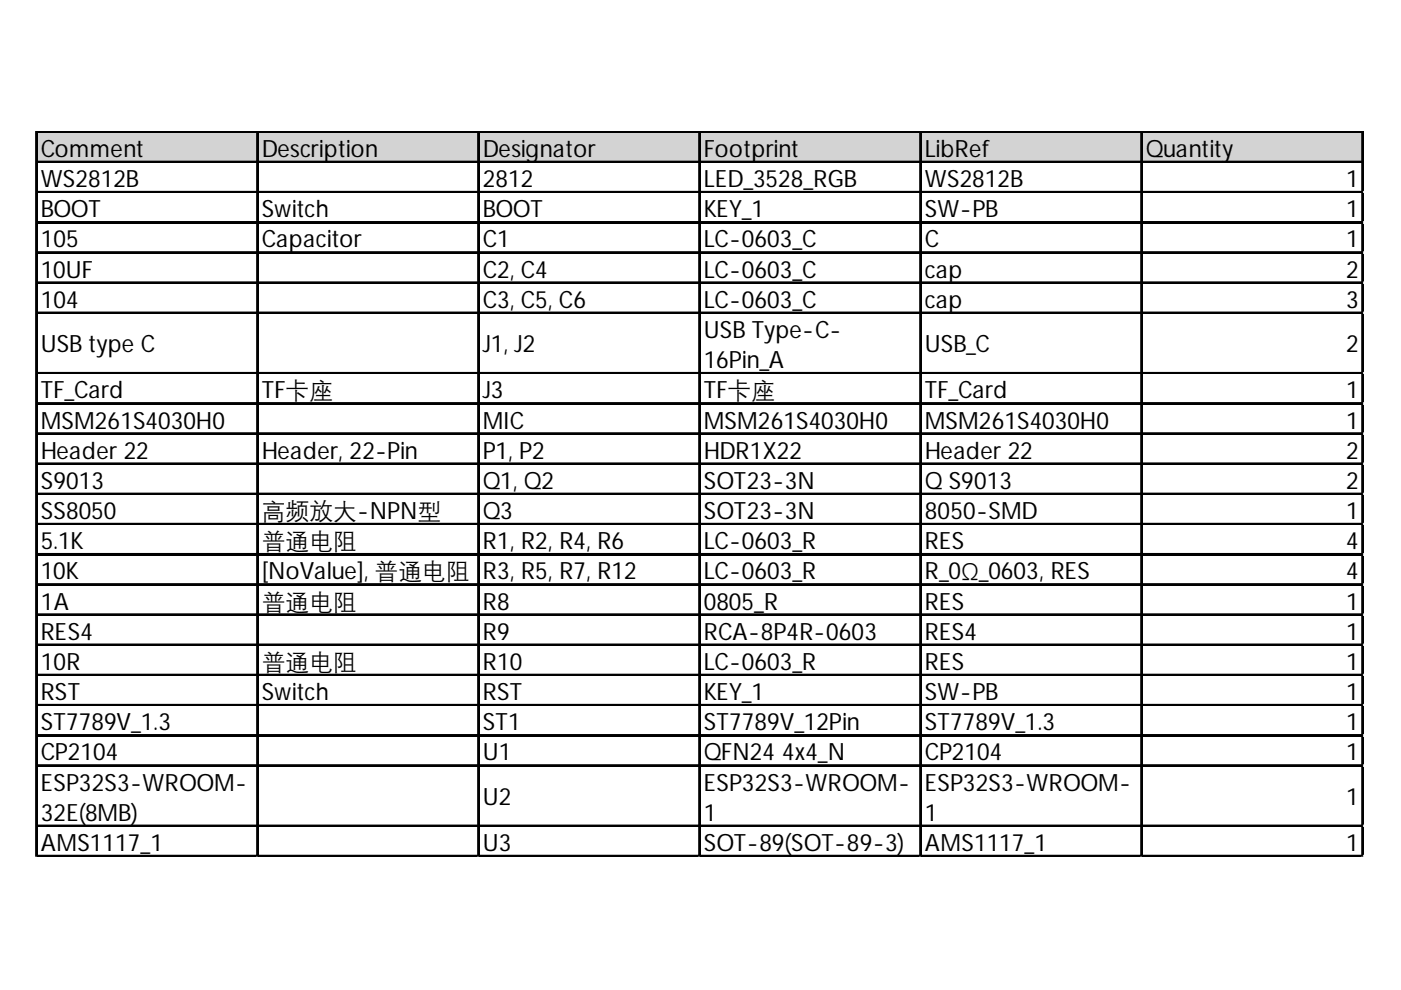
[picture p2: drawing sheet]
<svg xmlns="http://www.w3.org/2000/svg" width="297mm" height="210mm" viewBox="0 0 297 210" stroke-linecap="round" stroke-linejoin="round" font-family="sans-serif">
<defs><g id="words">
<g font-size="5.1">
<text x="8.6" y="33.3">Comment</text>
<text x="55.5" y="33.3">Description</text>
<text x="102.3" y="33.3">Designator</text>
<text x="149.2" y="33.3">Footprint</text>
<text x="196.1" y="33.3">LibRef</text>
<text x="242.9" y="33.3">Quantity</text>
<text x="8.6" y="39.7">WS2812B</text>
<text x="102.3" y="39.7">2812</text>
<text x="149.2" y="39.7">LED_3528_RGB</text>
<text x="196.1" y="39.7">WS2812B</text>
<text x="285.4" y="39.7">1</text>
<text x="8.6" y="46.1">BOOT</text>
<text x="55.5" y="46.1">Switch</text>
<text x="102.3" y="46.1">BOOT</text>
<text x="149.2" y="46.1">KEY_1</text>
<text x="196.1" y="46.1">SW-PB</text>
<text x="285.4" y="46.1">1</text>
<text x="8.6" y="52.5">105</text>
<text x="55.5" y="52.5">Capacitor</text>
<text x="102.3" y="52.5">C1</text>
<text x="149.2" y="52.5">LC-0603_C</text>
<text x="196.1" y="52.5">C</text>
<text x="285.4" y="52.5">1</text>
<text x="8.6" y="58.9">10UF</text>
<text x="102.3" y="58.9">C2, C4</text>
<text x="149.2" y="58.9">LC-0603_C</text>
<text x="196.1" y="58.9">cap</text>
<text x="285.4" y="58.9">2</text>
<text x="8.6" y="65.3">104</text>
<text x="102.3" y="65.3">C3, C5, C6</text>
<text x="149.2" y="65.3">LC-0603_C</text>
<text x="196.1" y="65.3">cap</text>
<text x="285.4" y="65.3">3</text>
<text x="149.2" y="71.7">USBType-C-</text>
<text x="8.6" y="74.7">USBtype C</text>
<text x="102.3" y="74.7">J1, J2</text>
<text x="196.1" y="74.7">USB_C</text>
<text x="285.4" y="74.7">2</text>
<text x="149.2" y="78.1">16Pin_A</text>
<text x="8.6" y="84.5">TF_Card</text>
<text x="55.5" y="84.5">TF卡座</text>
<text x="102.3" y="84.5">J3</text>
<text x="149.2" y="84.5">TF卡座</text>
<text x="196.1" y="84.5">TF_Card</text>
<text x="285.4" y="84.5">1</text>
<text x="8.6" y="90.9">MSM261S4030H0</text>
<text x="102.3" y="90.9">MIC</text>
<text x="149.2" y="90.9">MSM261S4030H0</text>
<text x="196.1" y="90.9">MSM261S4030H0</text>
<text x="285.4" y="90.9">1</text>
<text x="8.6" y="97.3">Header 22</text>
<text x="55.5" y="97.3">Header, 22-Pin</text>
<text x="102.3" y="97.3">P1, P2</text>
<text x="149.2" y="97.3">HDR1X22</text>
<text x="196.1" y="97.3">Header 22</text>
<text x="285.4" y="97.3">2</text>
<text x="8.6" y="103.7">S9013</text>
<text x="102.3" y="103.7">Q1, Q2</text>
<text x="149.2" y="103.7">SOT23-3N</text>
<text x="196.1" y="103.7">Q S9013</text>
<text x="285.4" y="103.7">2</text>
<text x="8.6" y="110.1">SS8050</text>
<text x="55.5" y="110.1">高频放大-NPN型</text>
<text x="102.3" y="110.1">Q3</text>
<text x="149.2" y="110.1">SOT23-3N</text>
<text x="196.1" y="110.1">8050-SMD</text>
<text x="285.4" y="110.1">1</text>
<text x="8.6" y="116.5">5.1K</text>
<text x="55.5" y="116.5">普通电阻</text>
<text x="102.3" y="116.5">R1, R2, R4, R6</text>
<text x="149.2" y="116.5">LC-0603_R</text>
<text x="196.1" y="116.5">RES</text>
<text x="285.4" y="116.5">4</text>
<text x="8.6" y="122.8">10K</text>
<text x="55.5" y="122.8">[NoValue], 普通电阻</text>
<text x="102.3" y="122.8">R3, R5, R7, R12</text>
<text x="149.2" y="122.8">LC-0603_R</text>
<text x="196.1" y="122.8">R_0Ω_0603, RES</text>
<text x="285.4" y="122.8">4</text>
<text x="8.6" y="129.2">1A</text>
<text x="55.5" y="129.2">普通电阻</text>
<text x="102.3" y="129.2">R8</text>
<text x="149.2" y="129.2">0805_R</text>
<text x="196.1" y="129.2">RES</text>
<text x="285.4" y="129.2">1</text>
<text x="8.6" y="135.6">RES4</text>
<text x="102.3" y="135.6">R9</text>
<text x="149.2" y="135.6">RCA-8P4R-0603</text>
<text x="196.1" y="135.6">RES4</text>
<text x="285.4" y="135.6">1</text>
<text x="8.6" y="142">10R</text>
<text x="55.5" y="142">普通电阻</text>
<text x="102.3" y="142">R10</text>
<text x="149.2" y="142">LC-0603_R</text>
<text x="196.1" y="142">RES</text>
<text x="285.4" y="142">1</text>
<text x="8.6" y="148.4">RST</text>
<text x="55.5" y="148.4">Switch</text>
<text x="102.3" y="148.4">RST</text>
<text x="149.2" y="148.4">KEY_1</text>
<text x="196.1" y="148.4">SW-PB</text>
<text x="285.4" y="148.4">1</text>
<text x="8.6" y="154.8">ST7789V_1.3</text>
<text x="102.3" y="154.8">ST1</text>
<text x="149.2" y="154.8">ST7789V_12Pin</text>
<text x="196.1" y="154.8">ST7789V_1.3</text>
<text x="285.4" y="154.8">1</text>
<text x="8.6" y="161.2">CP2104</text>
<text x="102.3" y="161.2">U1</text>
<text x="149.2" y="161.2">QFN24 4x4_N</text>
<text x="196.1" y="161.2">CP2104</text>
<text x="285.4" y="161.2">1</text>
<text x="8.6" y="167.6">ESP32S3-WROOM-</text>
<text x="149.2" y="167.6">ESP32S3-WROOM-</text>
<text x="196.1" y="167.6">ESP32S3-WROOM-</text>
<text x="102.3" y="170.7">U2</text>
<text x="285.4" y="170.7">1</text>
<text x="8.6" y="174">32E(8MB)</text>
<text x="149.2" y="174">1</text>
<text x="196.1" y="174">1</text>
<text x="8.6" y="180.4">AMS1117_1</text>
<text x="102.3" y="180.4">U3</text>
<text x="149.2" y="180.4">SOT-89(SOT-89-3)</text>
<text x="196.1" y="180.4">AMS1117_1</text>
<text x="285.4" y="180.4">1</text>
</g>
</g></defs>
<path d="M7.9 28.1h281.3v6.5h-281.3z" fill="#d3d3d3"/>
<g fill="none" stroke="#000" stroke-width=".34">
<path d="M7.6 27.8v153.9M7.8 27.8v153.9M8 27.8h281.1M8 28h281.1M8 34.2h281.1M8 34.4h281.1M54.5 28.2v153.5M54.6 28.2v153.5M101.3 28.2v153.5M101.5 28.2v153.5M148.2 28.2v153.5M148.4 28.2v153.5"/>
<path d="M195.1 28.2v153.5M195.2 28.2v153.5M241.9 28.2v153.5M242.1 28.2v153.5M288.8 28.2v153.5M288.9 28.2v153.5M8 40.6h281.1M8 40.8h281.1M8 47h281.1M8 47.2h281.1M8 53.4h281.1M8 53.6h281.1"/>
<path d="M8 59.8h281.1M8 60h281.1M8 66.2h281.1M8 66.4h281.1M8 79h281.1M8 79.2h281.1M8 85.4h281.1M8 85.6h281.1M8 91.8h281.1M8 92h281.1M8 98.2h281.1M8 98.4h281.1"/>
<path d="M8 104.6h281.1M8 104.8h281.1M8 111h281.1M8 111.2h281.1M8 117.4h281.1M8 117.6h281.1M8 123.8h281.1M8 124h281.1M8 130.2h281.1M8 130.4h281.1M8 136.6h281.1M8 136.8h281.1"/>
<path d="M8 143h281.1M8 143.2h281.1M8 149.4h281.1M8 149.6h281.1M8 155.8h281.1M8 156h281.1M8 162.2h281.1M8 162.4h281.1M8 175h281.1M8 175.2h281.1M8 181.4h281.1"/>
</g>
<path d="M8 181.5h281.1" fill="none" stroke="#000" stroke-width=".26"/>
<path d="M289.1 40.6h.1" fill="none" stroke="#d4d4d4" stroke-width=".34"/>
<path d="M289.1 40.6l.1 .4z" fill="#d4d4d4"/>
<path d="M289.1 47h.1" fill="none" stroke="#d4d4d4" stroke-width=".34"/>
<path d="M289.1 47l.1 .4z" fill="#d4d4d4"/>
<path d="M289.1 53.4h.1" fill="none" stroke="#d4d4d4" stroke-width=".34"/>
<path d="M289.1 53.4l.1 .4z" fill="#d4d4d4"/>
<path d="M289.1 59.8h.1" fill="none" stroke="#d4d4d4" stroke-width=".34"/>
<path d="M289.1 59.8l.1 .4z" fill="#d4d4d4"/>
<path d="M289.1 66.2h.1" fill="none" stroke="#d4d4d4" stroke-width=".34"/>
<path d="M289.1 66.2l.1 .4z" fill="#d4d4d4"/>
<path d="M289.1 79h.1" fill="none" stroke="#d4d4d4" stroke-width=".34"/>
<path d="M289.1 79l.1 .4z" fill="#d4d4d4"/>
<path d="M289.1 85.4h.1" fill="none" stroke="#d4d4d4" stroke-width=".34"/>
<path d="M289.1 85.4l.1 .4z" fill="#d4d4d4"/>
<path d="M289.1 91.8h.1" fill="none" stroke="#d4d4d4" stroke-width=".34"/>
<path d="M289.1 91.8l.1 .4z" fill="#d4d4d4"/>
<path d="M289.1 98.2h.1" fill="none" stroke="#d4d4d4" stroke-width=".34"/>
<path d="M289.1 98.2l.1 .4z" fill="#d4d4d4"/>
<path d="M289.1 104.6h.1" fill="none" stroke="#d4d4d4" stroke-width=".34"/>
<path d="M289.1 104.6l.1 .4z" fill="#d4d4d4"/>
<path d="M289.1 111h.1" fill="none" stroke="#d4d4d4" stroke-width=".34"/>
<path d="M289.1 111l.1 .3z" fill="#d4d4d4"/>
<path d="M289.1 117.4h.1" fill="none" stroke="#d4d4d4" stroke-width=".34"/>
<path d="M289.1 117.4l.1 .3z" fill="#d4d4d4"/>
<path d="M289.1 123.8h.1" fill="none" stroke="#d4d4d4" stroke-width=".34"/>
<path d="M289.1 123.8l.1 .3z" fill="#d4d4d4"/>
<path d="M289.1 130.2h.1" fill="none" stroke="#d4d4d4" stroke-width=".34"/>
<path d="M289.1 130.2l.1 .3z" fill="#d4d4d4"/>
<path d="M289.1 136.6h.1" fill="none" stroke="#d4d4d4" stroke-width=".34"/>
<path d="M289.1 136.6l.1 .3z" fill="#d4d4d4"/>
<path d="M289.1 143h.1" fill="none" stroke="#d4d4d4" stroke-width=".34"/>
<path d="M289.1 143l.1 .3z" fill="#d4d4d4"/>
<path d="M289.1 149.4h.1" fill="none" stroke="#d4d4d4" stroke-width=".34"/>
<path d="M289.1 149.4l.1 .3z" fill="#d4d4d4"/>
<path d="M289.1 155.8h.1" fill="none" stroke="#d4d4d4" stroke-width=".34"/>
<path d="M289.1 155.8l.1 .3z" fill="#d4d4d4"/>
<path d="M289.1 162.2h.1" fill="none" stroke="#d4d4d4" stroke-width=".34"/>
<path d="M289.1 162.2l.1 .3z" fill="#d4d4d4"/>
<path d="M289.1 175h.1" fill="none" stroke="#d4d4d4" stroke-width=".34"/>
<path d="M289.1 175l.1 .3z" fill="#d4d4d4"/>
<path d="M289.1 181.4h.1" fill="none" stroke="#d4d4d4" stroke-width=".34"/>
<path d="M289.1 181.4l.1 .3z" fill="#d4d4d4"/>
<use href="#words"/>
</svg>
